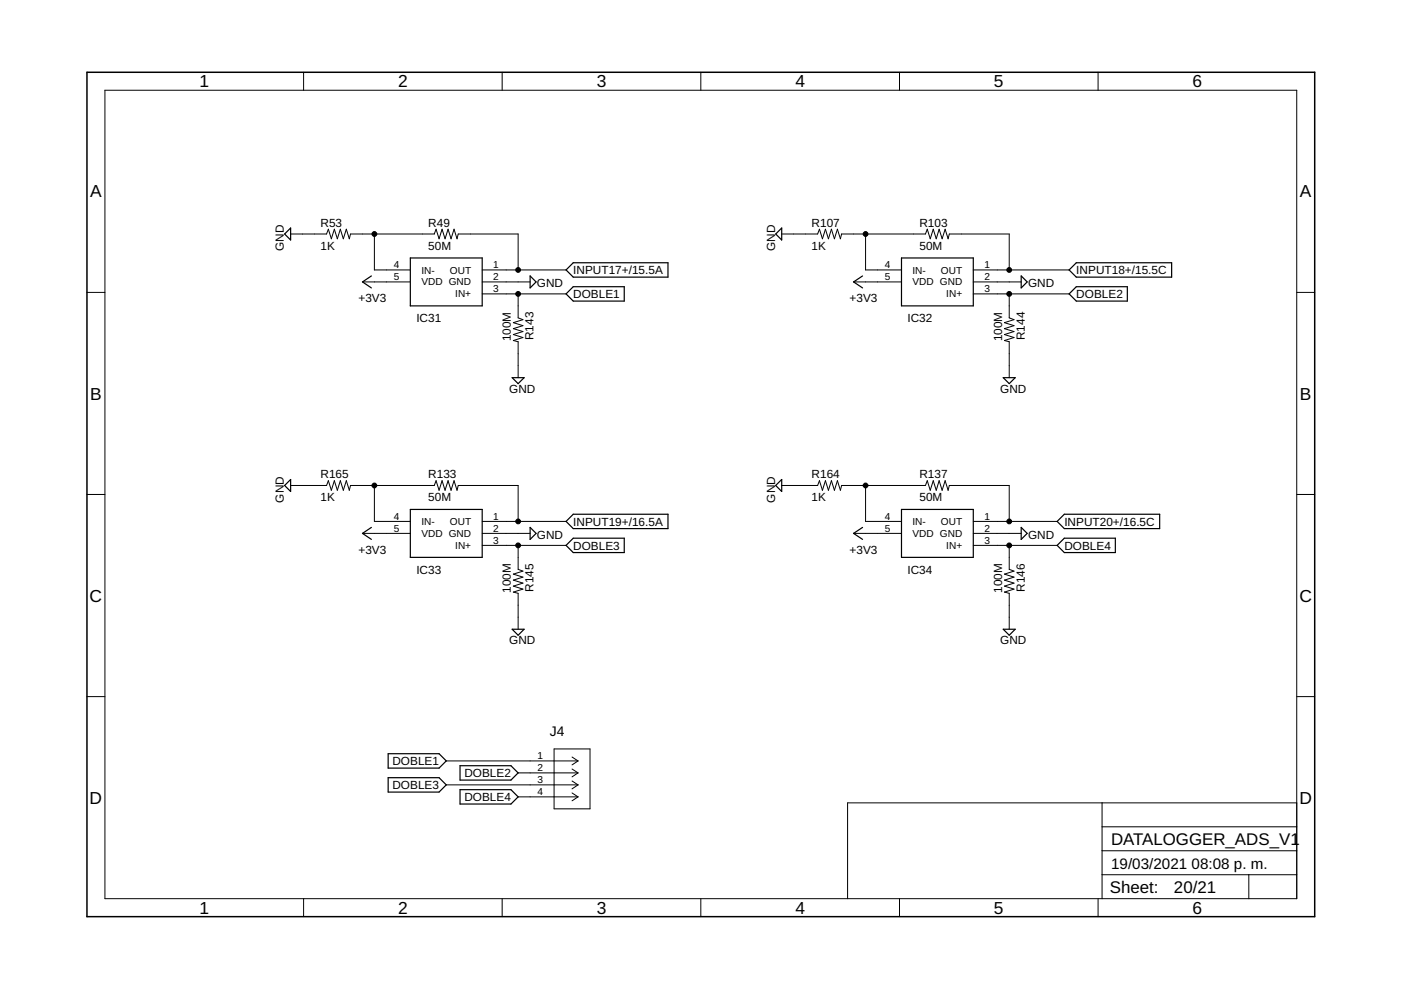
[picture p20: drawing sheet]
<svg xmlns="http://www.w3.org/2000/svg" width="297mm" height="210mm" viewBox="0 0 297 210" stroke-linecap="round" stroke-linejoin="round" font-family="sans-serif">
<defs><g id="words">
<g font-size="3.7">
<text x="42.3" y="18.5">1</text>
<text x="84.4" y="18.5">2</text>
<text x="126.5" y="18.5">3</text>
<text x="168.6" y="18.5">4</text>
<text x="210.7" y="18.5">5</text>
<text x="252.9" y="18.5">6</text>
<text x="19.1" y="41.9">A</text>
<text x="275.6" y="41.9">A</text>
<text x="19.1" y="84.7">B</text>
<text x="275.6" y="84.7">B</text>
<text x="19" y="127.6">C</text>
<text x="275.5" y="127.6">C</text>
<text x="19" y="170.4">D</text>
<text x="275.5" y="170.4">D</text>
<text x="42.3" y="193.7">1</text>
<text x="84.4" y="193.7">2</text>
<text x="126.5" y="193.7">3</text>
<text x="168.6" y="193.7">4</text>
<text x="210.7" y="193.7">5</text>
<text x="252.9" y="193.7">6</text>
</g>
<g font-size="3.6">
<text x="235.6" y="179.1">DATALOGGER_ADS_V1</text>
<text x="235.3" y="189.4">Sheet:</text>
<text x="248.9" y="189.3">20/21</text>
</g>
<g font-size="3.2">
<text x="235.6" y="184.2">19/03/2021</text>
<text x="252.6" y="184.2">08:08 p. m.</text>
</g>
<text font-size="2.9" x="116.6" y="156">J4</text>
<g font-size="2.5">
<text x="60.2" y="53.3" transform="rotate(-90 60.2 53.3)">GND</text>
<text x="68" y="52.9">1K</text>
<text x="68" y="48.1">R53</text>
<text x="90.8" y="52.9">50M</text>
<text x="90.8" y="48.1">R49</text>
<text x="164.3" y="53.3" transform="rotate(-90 164.3 53.3)">GND</text>
<text x="172.1" y="52.9">1K</text>
<text x="172.1" y="48.1">R107</text>
<text x="194.9" y="52.9">50M</text>
<text x="194.9" y="48.1">R103</text>
<text x="121.5" y="58.1">INPUT17+/15.5A</text>
<text x="228.2" y="58.1">INPUT18+/15.5C</text>
<text x="76" y="64.1">+3V3</text>
<text x="113.8" y="60.9">GND</text>
<text x="121.5" y="63.2">DOBLE1</text>
<text x="180.1" y="64.1">+3V3</text>
<text x="218" y="60.9">GND</text>
<text x="228.2" y="63.2">DOBLE2</text>
<text x="88.3" y="68.3">IC31</text>
<text x="192.4" y="68.3">IC32</text>
<text x="108.3" y="72.4" transform="rotate(-90 108.3 72.4)">100M</text>
<text x="113.1" y="72.1" transform="rotate(-90 113.1 72.1)">R143</text>
<text x="212.5" y="72.4" transform="rotate(-90 212.5 72.4)">100M</text>
<text x="217.3" y="72.1" transform="rotate(-90 217.3 72.1)">R144</text>
<text x="108" y="83.3">GND</text>
<text x="212.1" y="83.3">GND</text>
<text x="68" y="101.4">R165</text>
<text x="90.8" y="101.4">R133</text>
<text x="172.1" y="101.4">R164</text>
<text x="194.9" y="101.4">R137</text>
<text x="60.2" y="106.6" transform="rotate(-90 60.2 106.6)">GND</text>
<text x="68" y="106.2">1K</text>
<text x="90.8" y="106.2">50M</text>
<text x="164.3" y="106.6" transform="rotate(-90 164.3 106.6)">GND</text>
<text x="172.1" y="106.2">1K</text>
<text x="194.9" y="106.2">50M</text>
<text x="121.5" y="111.4">INPUT19+/16.5A</text>
<text x="225.7" y="111.4">INPUT20+/16.5C</text>
<text x="76" y="117.4">+3V3</text>
<text x="113.8" y="114.2">GND</text>
<text x="121.5" y="116.5">DOBLE3</text>
<text x="180.1" y="117.4">+3V3</text>
<text x="218" y="114.2">GND</text>
<text x="225.7" y="116.5">DOBLE4</text>
<text x="88.3" y="121.6">IC33</text>
<text x="108.3" y="125.7" transform="rotate(-90 108.3 125.7)">100M</text>
<text x="113.1" y="125.4" transform="rotate(-90 113.1 125.4)">R145</text>
<text x="192.4" y="121.6">IC34</text>
<text x="212.5" y="125.7" transform="rotate(-90 212.5 125.7)">100M</text>
<text x="217.3" y="125.4" transform="rotate(-90 217.3 125.4)">R146</text>
<text x="108" y="136.6">GND</text>
<text x="212.1" y="136.6">GND</text>
<text x="83.2" y="162.2">DOBLE1</text>
<text x="83.2" y="167.3">DOBLE3</text>
<text x="98.5" y="164.8">DOBLE2</text>
<text x="98.5" y="169.8">DOBLE4</text>
</g>
<g font-size="2.1">
<text x="83.5" y="56.9">4</text>
<text x="83.5" y="59.4">5</text>
<text x="89.3" y="58">IN-</text>
<text x="95.4" y="58">OUT</text>
<text x="104.6" y="56.9">1</text>
<text x="104.6" y="59.4">2</text>
<text x="187.6" y="56.9">4</text>
<text x="187.6" y="59.4">5</text>
<text x="193.5" y="58">IN-</text>
<text x="199.5" y="58">OUT</text>
<text x="208.7" y="56.9">1</text>
<text x="208.7" y="59.4">2</text>
<text x="89.3" y="60.5">VDD GND</text>
<text x="96.5" y="63.1">IN+</text>
<text x="104.6" y="62">3</text>
<text x="193.5" y="60.5">VDD GND</text>
<text x="200.6" y="63.1">IN+</text>
<text x="208.7" y="62">3</text>
<text x="83.5" y="110.2">4</text>
<text x="83.5" y="112.7">5</text>
<text x="89.3" y="111.3">IN-</text>
<text x="89.3" y="113.9">VDD GND</text>
<text x="95.4" y="111.3">OUT</text>
<text x="104.6" y="110.2">1</text>
<text x="104.6" y="112.7">2</text>
<text x="187.6" y="110.2">4</text>
<text x="187.6" y="112.7">5</text>
<text x="193.5" y="111.3">IN-</text>
<text x="193.5" y="113.9">VDD GND</text>
<text x="199.5" y="111.3">OUT</text>
<text x="208.7" y="110.2">1</text>
<text x="208.7" y="112.7">2</text>
<text x="96.5" y="116.4">IN+</text>
<text x="104.6" y="115.3">3</text>
<text x="200.6" y="116.4">IN+</text>
<text x="208.7" y="115.3">3</text>
<text x="114" y="161">1</text>
<text x="114" y="163.5">2</text>
<text x="114" y="166.1">3</text>
<text x="114" y="168.6">4</text>
</g>
</g></defs>
<g fill="none" stroke="#000" stroke-width=".25">
<path d="M61.6 48.3v2.6l-1.3-1.3zM78.7 58.5l-1.8 1.3 1.8 1.2M87 54.7h15.2v10.2h-15.2zM112.4 58.5l1.3 1.3-1.3 1.2zM120 57.2l1.5-1.5h20.1v3.1h-20.1zM165.7 48.3v2.6l-1.2-1.3zM182.9 58.5l-1.9 1.3 1.9 1.2M191.1 54.7h15.3v10.2h-15.3zM216.5 58.5l1.3 1.3-1.3 1.2zM228.2 55.7h20.2v3.1h-20.2l-1.5-1.6zM120 62.3l1.5-1.5h10.9v3h-10.9zM228.2 60.8h10.8v3h-10.8l-1.5-1.5z"/>
<path d="M108.6 80.1h2.5l-1.2 1.2zM212.7 80.1h2.5l-1.2 1.2zM61.6 101.7v2.5l-1.3-1.3zM78.7 111.8l-1.8 1.3 1.8 1.3M87 108h15.2v10.2h-15.2zM112.4 111.8l1.3 1.3-1.3 1.3zM120 115.6l1.5-1.5h10.9v3.1h-10.9zM120 110.6l1.5-1.6h20.1v3.1h-20.1zM165.7 101.7v2.5l-1.2-1.3zM182.9 111.8l-1.9 1.3 1.9 1.3M191.1 108h15.3v10.2h-15.3zM216.5 111.8l1.3 1.3-1.3 1.3z"/>
<path d="M225.7 114.1h10.8v3.1h-10.8l-1.6-1.6zM225.7 109h20.2v3.1h-20.2l-1.6-1.5zM108.6 133.4h2.5l-1.2 1.3zM212.7 133.4h2.5l-1.2 1.3zM82.3 159.8h10.8l1.5 1.5-1.5 1.6h-10.8zM82.3 164.9h10.8l1.5 1.5-1.5 1.5h-10.8zM97.5 162.3h10.8l1.6 1.6-1.6 1.5h-10.8zM97.5 167.4h10.8l1.6 1.6-1.6 1.5h-10.8z"/>
</g>
<g fill="none" stroke="#000" stroke-width=".21">
<path d="M22.2 19.1h252.7v171.4h-252.7zM64.4 15.3v3.8M106.5 15.3v3.8M148.6 15.3v3.8M190.7 15.3v3.8M232.8 15.3v3.8M61.6 49.6h7.6l.4-1 .7 2 .6-2 .6 2 .7-2 .6 2 .6-2 .7 2 .2-1h17.8l.4-1 .6 2 .6-2 .7 2 .6-2 .6 2 .7-2 .6 2 .3-1h12.7v7.6M76.9 59.8h10.1M79.4 49.6v7.6h7.6M102.2 57.2h17.8M102.2 59.8h10.2M165.7 49.6h7.7l.3-1 .7 2 .6-2 .6 2 .7-2 .6 2 .6-2 .7 2 .2-1h17.8l.4-1 .6 2 .7-2 .6 2 .6-2 .6 2 .7-2 .6 2 .3-1h12.7v7.6"/>
<path d="M181 59.8h10.1M183.5 49.6v7.6h7.6M206.4 57.2h20.3M206.4 59.8h10.1M18.4 62h3.8M102.2 62.3h17.8M109.9 62.3v5.1l1 .4-2.1 .6 2.1 .6-2.1 .7 2.1 .6-2.1 .6 2.1 .7-2.1 .6 1.1 .3v7.6M206.4 62.3h20.3M214 62.3v5.1l1 .4-2 .6 2 .6-2 .7 2 .6-2 .6 2 .7-2 .6 1 .3v7.6M274.9 62h3.8M18.4 104.8h3.8M61.6 102.9h7.6l.4-1 .7 2 .6-2 .6 2 .7-2 .6 2 .6-2 .7 2 .2-1h17.8l.4-1 .6 2 .6-2 .7 2 .6-2 .6 2 .7-2 .6 2 .3-1h12.7v7.7"/>
<path d="M76.9 113.1h10.1M79.4 102.9v7.7h7.6M102.2 110.6h17.8M102.2 113.1h10.2M102.2 115.6h17.8M109.9 115.6v5.1l1 .4-2.1 .6 2.1 .7-2.1 .6 2.1 .6-2.1 .7 2.1 .6-2.1 .6 1.1 .3v7.6M165.7 102.9h7.7l.3-1 .7 2 .6-2 .6 2 .7-2 .6 2 .6-2 .7 2 .2-1h17.8l.4-1 .6 2 .7-2 .6 2 .6-2 .6 2 .7-2 .6 2 .3-1h12.7v7.7M181 113.1h10.1M183.5 102.9v7.7h7.6M206.4 110.6h17.7M206.4 113.1h10.1M206.4 115.6h17.7"/>
<path d="M214 115.6v5.1l1 .4-2 .6 2 .7-2 .6 2 .6-2 .7 2 .6-2 .6 1 .3v7.6M274.9 104.8h3.8M18.4 147.7h3.8M117.5 158.8h7.6v12.7h-7.6zM274.9 147.7h3.8M94.6 161.3h28M94.6 166.4h28M109.9 163.9h12.7M109.9 169h12.7M121.3 160.5l1.3 .8M121.3 163l1.3 .9M121.3 165.6l1.3 .8"/>
<path d="M121.3 168.1l1.3 .9M122.6 161.3l-1.3 .9M122.6 163.9l-1.3 .8M122.6 166.4l-1.3 .9M122.6 169l-1.3 .8M233.7 170.2v20.3M233.7 175.3h41.2M274.9 170.2h-95.2v20.3M64.4 190.5v3.9M106.5 190.5v3.9M148.6 190.5v3.9M190.7 190.5v3.9"/>
<path d="M232.8 190.5v3.9M233.7 185.5h41.2M233.7 180.4h41.2M264.8 185.5v5"/>
</g>
<path d="M18.4 15.3h260.3v179.1h-260.3z" fill="none" stroke="#000" stroke-width=".32"/>
<g fill="#000" stroke="#000" stroke-width=".21">
<circle cx="79.4" cy="49.6" r=".51"/>
<circle cx="109.9" cy="57.2" r=".51"/>
<circle cx="183.5" cy="49.6" r=".51"/>
<circle cx="214" cy="57.2" r=".51"/>
<circle cx="109.9" cy="62.3" r=".51"/>
<circle cx="214" cy="62.3" r=".51"/>
<circle cx="79.4" cy="102.9" r=".51"/>
<circle cx="109.9" cy="110.6" r=".51"/>
<circle cx="109.9" cy="115.6" r=".51"/>
<circle cx="183.5" cy="102.9" r=".51"/>
<circle cx="214" cy="115.6" r=".51"/>
<circle cx="214" cy="110.6" r=".51"/>
</g>
<use href="#words"/>
</svg>
